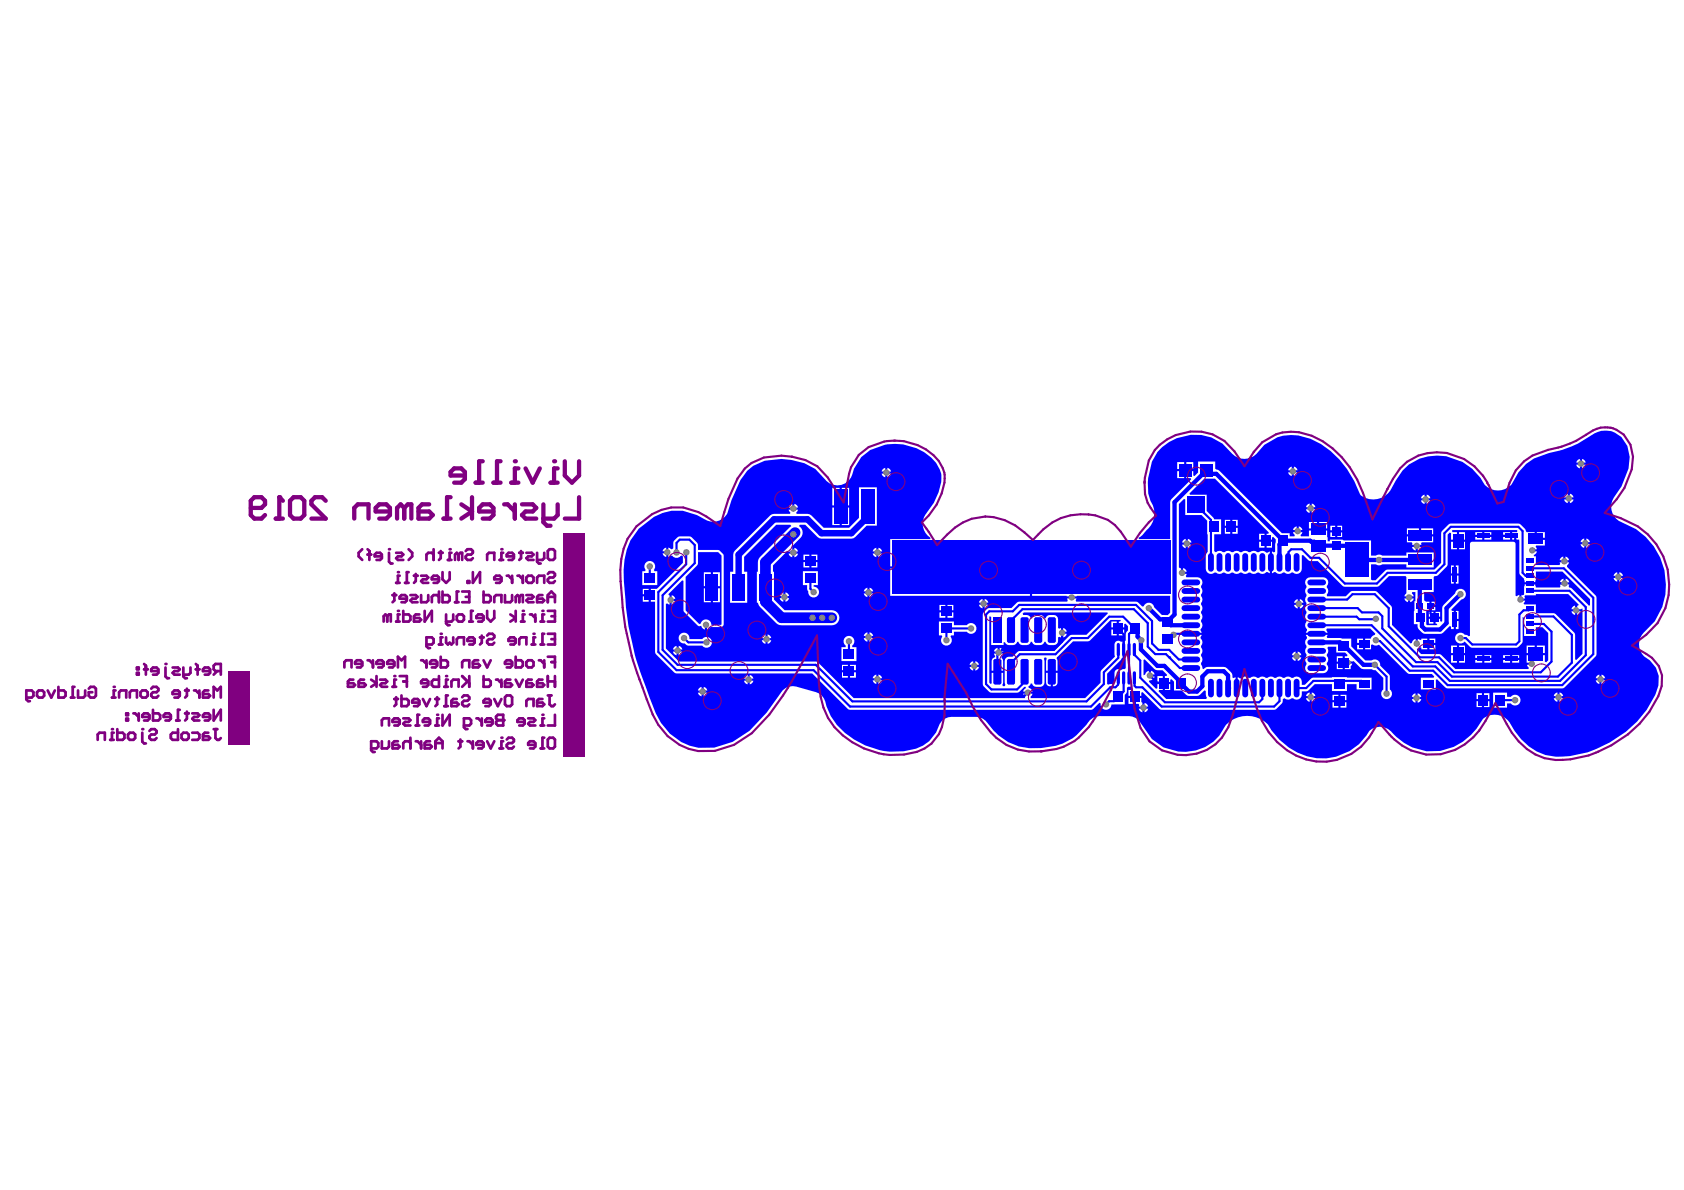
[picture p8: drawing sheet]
<svg xmlns="http://www.w3.org/2000/svg" width="297mm" height="210mm" viewBox="0 0 297 210" stroke-linecap="round" stroke-linejoin="round" font-family="sans-serif">
<g fill="#00f">
<path d="M174.5 108.8h.3v5h2.2v-.5h.3a.72 .72 0 0 0 .7 .5h.7a.71 .71 0 0 0 .7-.6h.2a.71 .71 0 0 0 .8 .6h.7a.71 .71 0 0 0 .7-.6h.2a.71 .71 0 0 0 .8 .6h.7a.71 .71 0 0 0 .7-.6h.2a.71 .71 0 0 0 .8 .6h.7a.75 .75 0 0 0 .7-.8v-.6l.3-.1 .2 .1v-1.6l-.2 .1-.3-.1v-1.6a.75 .75 0 0 0-.7-.7h-.7a.71 .71 0 0 0-.8 .6h-.2a.71 .71 0 0 0-.7-.6h-.7a.71 .71 0 0 0-.8 .6h-.2a.71 .71 0 0 0-.7-.6h-.6l-.1-.3 .2-.2h14.7l.1 .3-3.8 3.7h-2.8l-2.9 2.8h-6l-.4 .2-.9 .8h-.6a.75 .75 0 0 0-.8 .8v3.8l.1 .4-.1 .2h-.3l-.1-.2 .1-.4v-1.7h-2v1.8l-.2 .1-.2-.2zM187.5 110.8v.6h.7l-.4-.5zM187.5 111.8v.6l.3-.1 .4-.5zM176.3 114.3v.6h.7l-.4-.5zM175.4 114.6l-.1 .3h.7v-.6zM175.3 115.3l.2 .4v.3a.63 .63 0 0 0-.6 .6v1.7h2v-1.7l-.3-.6 .4-.7z"/>
<path d="M201.7 116.4l.2-.1 2 1.9h1.2l.8 .8-.1 .2h-.3v1.1h.9v-.4l.2-.1 .5 .4v1.6h1.3l.8 .7a2.43 2.43 0 0 0 3.2-.7l.3 .1v.6l.2 .6-.1 .2h-7.1l-1.3-1.4 .1-.2h.6v-1h-.9v.7l-.3 .1-1.2-1.3 .1-.2a.83 .83 0 0 0 .9-.7h-.9v-.1h-.2v-.9a.86 .86 0 0 0-.6 .7l-.3 .1zM203 118.3v.7h.7l-.4-.6zM204.2 119.2v1.1h.9v-1.1zM205.5 120.7v1h.9v-1z"/>
<path d="M112.7 93.2l2.6-2 1.6-.7a8.2 8.2 0 0 1 7.5 1.1 2.81 2.81 0 0 0 3.9-1.1l.7-2.3 1.6-3.5 1.2-1.7 1.1-.8a10.2 10.2 0 0 1 6.7-1.1 8.5 8.5 0 0 1 6.1 3.7 2.76 2.76 0 0 0 4.6-1.1l.3-1 1.3-2.1a8.3 8.3 0 0 1 5.9-2.3 9.3 9.3 0 0 1 7.3 3.3 4.8 4.8 0 0 1 .5 5.2l-.9 1.9-1.3 1.8a2.92 2.92 0 0 0 .7 4.4v.2h-7.1v4.8h24.9v.2h.1v5h6.1l.1 .1 18.2-.1v3l-.4 .4h-1.1l-1.3-1.4a.95 .95 0 0 0-.9-.8 .95 .95 0 0 0-.9 .6l-.3 .1-.7-.7-.4-.2h-10.6l-.1-.2 .2-.3h-1.7l.1 .3-.1 .2h-8.4l-.4 .2-1 1h-3.9a1.59 1.59 0 0 0-1.2 1.1v12.3l.2 .4 1 .9 .4 .2h4.5l.4-.2 .9-.8h.2l.1 .2-.4 .3-.1 .3h1.6l-.3-.5-.3-.2-.1-.2 .4-.5h.2l.5 .5a1.45 1.45 0 0 0 1.7-.4v-4.1l-.1-.4 .2-.2h.2l.1 .2-.1 .4v1.7h2l-.1-2.4 2.9-2.8h2.8l3.8-3.7h1.8l-.1 .2h-.2v1.1h.9v-.6l.2-.1 .5 .4v.8l-.4 .4v1.4l-.2 .1v3l.2 .1v1.7l-.9 .3-.2-.1a.67 .67 0 0 0-.9 .6v1.8l-.2 .2h-1.1v-1.9l2.7-2.8v-2.9l-.3 .1-.2-.1a.67 .67 0 0 0-.9 .6l.1 2.1-2.5 2.6-.1 2-2.7 2.7h-9.6v-.2l.3-.5h-1.6l.3 .5v.2h-30.2l-6.5-6.4h-24.3l-2.3-2.3v-7.9l.2-.1 .4 .3v-1.7l-.2-.2 2.4-2.4 .3 .1v5.3l2.5 2.5 .2 .2 .4-.1a.86 .86 0 0 0 .6 .7v-.9h.4v.9l.7-.5h1.8l.4-.3v-12.5l-.7-.7-.2-.1h-3.6v-1.1l-1.1-1.1-.4-.2h-1.7a1.66 1.66 0 0 0-1.1 2.1l-.3 .2-.6-.3v1.7l.6-.3a1.02 1.02 0 0 0 1.7 0l.3 .1v1.2l-4.5 4.4-.2 .2h-1v2.2h.7l.1 9.1 3.5 3.5 24.2 .1 6.2 6.2 .4 .2h42.5l.4-.2 1.1-1h.2a.98 .98 0 0 0 .8 1.2 .98 .98 0 0 0 1.1-.9h2.4v-1.7l.3-.4 .1-.9 .3-.2a.54 .54 0 0 1 .7 .4l-.1 .2h-.6v1h2.2v-.5l.2-.1 3 2.9 .4 .2h19.8l.5-.2 .9-.9 .2-.7 .2-.2 .7 .2 .3-.1a.54 .54 0 0 1 .9 0 1.03 1.03 0 0 0 1-.2 1.03 1.03 0 0 0 .2-1.2h1l1.3-1.2h3v1.2h2.7v-1.2h1.7v.9h2.6v-2.1l-4.3-.1-5.9 .1-.4 .2-1.1 1.1h-.6v-.6a.99 .99 0 0 0-.6-.8 .99 .99 0 0 0-1 .2l-.8-.3-.4 .1a.54 .54 0 0 1-.8 0h-.7a.54 .54 0 0 1-.8 0h-.7a.54 .54 0 0 1-.8 0h-.7a.54 .54 0 0 1-.8 0h-.7a.54 .54 0 0 1-.8 0 .88 .88 0 0 0-1.1 .3l-.6-.2v1.9h-.4v-1.9l-.3 .1-.2-.1v-.3a2.13 2.13 0 0 0-1.5-1.6h-2.9l-.3 .1-.4 .3-.2-.1-.2-1a1.05 1.05 0 0 0-.1-1.3l.3-.8-.1-.3a.54 .54 0 0 1 0-.8 .88 .88 0 0 0-.2-1.1l.2-.6h-1.9v-.4h1.9l-.2-.5v-.2a1.07 1.07 0 0 0 0-1.4l.3-.7-.1-.4a.54 .54 0 0 1 0-.8v-.7a.54 .54 0 0 1 0-.8v-.7a.54 .54 0 0 1 0-.8v-.7a.54 .54 0 0 1 0-.8 .91 .91 0 0 0-.8-1.3h-1.9l-.1-.2 .1-.4h-.8v-.2h-.2v-.8l-.4-.1v-11.2l.9-.9 .3 .1v2.7h2.8l1 1.1 .1 5.5-.2 .3-.1 .4 .1 2.6a1.03 1.03 0 0 0 1.6 .3l.7 .2h.4a.54 .54 0 0 1 .8 0h.7a.54 .54 0 0 1 .8 0h.7a.54 .54 0 0 1 .8 0h.7a.54 .54 0 0 1 .8 0h.7a.54 .54 0 0 1 .8 0 .88 .88 0 0 0 1.1-.3l.6 .2v-3.8l-.6 .2a1.03 1.03 0 0 0-1.5-.1l-.7-.2h-.4a.54 .54 0 0 1-.8 0h-.7a.54 .54 0 0 1-.8 0h-.7a.54 .54 0 0 1-.8 0h-.7a.54 .54 0 0 1-.8 0h-.4l-.7 .2-.2-.2v-3h1.2v-2.6h-1.2l-.2-.3-1.2-1.2v-2.8h-2.9l-.1-.3 2.6-2.6h1.9l9.5 9.5-.1 .2h-.3v1.1h1v-.4l.2-.1a1.05 1.05 0 0 1 .3 1.3v1.3l-.2 .1-.3-.1v3.8l.4-.2 .2 .1a.92 .92 0 0 0 1.3 0l.9 .2 .9-.2a.92 .92 0 0 0 1 .2 .92 .92 0 0 0 .5-.9v-2.3l.2-.1 1.1 1 1.5 .1 4.4 4.3 .4 .2h5.7l.4-.2 1.7-1.7h2.9l.2 .2v2.6l-.4 .8h1.7l-.4-.6 .1-.2h.6v1.6h-.2v1.7l-.1 .1v2.3h.6a1.67 1.67 0 0 0 1.4 1.7h2.9l1.4-1.4 .2 .1v.5h.5v-3.2h-.3l-.1-.3 1.8-1.7a.96 .96 0 0 0 .5-1.7 .96 .96 0 0 0-1.6 .6l-2.3 2.3v2.6l-.1 .1-.3-.1v-.4h-.8v.8h.2l.1 .3h-1.8l-.1-.1v-2.4l.1-.2h.4v-1.5h-.5l-.4-.2v-1.5h1.7v-2.6l.1-.2 .7-.2 1.6-1.7 .1-5.4 .3-.4 .2 .1v1.2h1.1v-1.3h-.8l-.1-.3 .1-.1h11.3l.2 .1-.1 .3h-.9v1.3h1.3v6a1.72 1.72 0 0 1 .8 1.2h.1v.3h1.9l.1-1.9h4.7l4.9 4.9v1.1h-.3l-2.9-3-.5-.2-.1-.2 .1-.3h-1.7l.2 .3-.1 .2h-4.3l-.1-.5h-1.9l-.1 1.8-.2 .1-.2-.1v.7h.6l-.1-.4 .1-.2h1.9v-.2h5.7l1.9 1.9-.2 .2-.1-.1v.7l.9-.1v7.9l-1 1.1-.3-.1v-4.3l-.1-.4-3.5-3.4h-3.3v-1.6h-2l-.2-.2 .3-.5h-.8v-.1h-.2v-.9l-.4 .3-.3-.1v-9.2l-.2-.3h-7.4l-.4 .2v16.3l-.2 .1-.3-.2h-.4a.96 .96 0 0 0-1.4-.2 .96 .96 0 0 0-.1 1.4 .96 .96 0 0 0 1.4 0l1 .9 .4 .2h7.7a1.6 1.6 0 0 0 1.2-1.2v-4.3l.2 .2v3.2h2.1v-1.6h1.2l1 1.1v4.8l-.4 .3-.2-.1v-1.1h-3.2v1.3h.9v.4h-.9l.4 .5-.1 .2h-12.9l-2.6-2.6h-3.4l-.8-.8 .1-.2 .5-.3 .2 .1v.3h1.1v-1.9h-1.1v.2l-.2 .1-.4-.2v.8h-.4v-.8a.83 .83 0 0 0-.7 .7l-.2 .1-3.3-3.3v-3.2l-2.6-2.6-.4-.2h-3.9l-.4 .2-.8 .8h-3.3l-.1-.3 .3-.7-.3-.8a.91 .91 0 0 0 .2-1 .91 .91 0 0 0-.8-.6l-2.6 .1a1.03 1.03 0 0 0-.3 1.6l-.3 .7 .1 .4a.54 .54 0 0 1 0 .8v.7a.54 .54 0 0 1 0 .8v.7a.54 .54 0 0 1 0 .8v.7a.54 .54 0 0 1 0 .8 .87 .87 0 0 0 .2 1.1l-.2 .6h3.9l-.2-.5 .1-.2h7.6l.9 .9-.1 .2-.6 .4-.1 .2h-1v1.9h1v-.7l.4-.1a.96 .96 0 0 0 1 0l5.2 5.1 4.2 .1 .4 .4-.1 .2h-2.3v2.1h2.7v-1.7l.2-.1 1.4 1.5 .4 .1h20.5l5.8-5.8v-10.2l-.2-.4-5-5v-.3l.4-.5h-1.7l.1 .2-.1 .3h-4.2v-1.6h-.3l-.1-.2 .5-.3 .1-.3h-.8v-.4h.8l-.2-.4 .1-.3h1.5v-1h-1.6v-.2h-.2v-1.1h-1.4l-.3-.6-.8-.8-.4-.2-12.1 .1-1.5 1.4v5.5l-1.2 1.2h-8.2l-.4 .1-1.8 1.7h-.6l-.2-.1v-2.7l.9 .1a.94 .94 0 0 0 1.1-.1h4.3v.6h4.8v-2.6h-4.8v.5h-4.3a.94 .94 0 0 0-1.1 0h-.9v-2.7h-4.8l-.2-.1h-2.2v.3h-.4l-.1-1.9h-3.2v1h-1.4l-.1-.2 .3-.5h-1.6l.3 .5-.1 .2h-.8v-.5h-1.4l-11-11.1-.7-.3v-1.3h-3.1v1.9l-.6 .7-.2-.1v-.8h-1.2v1.2h.7l.1 .3-3.6 3.7-.1 6.8h-5.5l-.1-.2 .7-.5 .8-1a3.7 3.7 0 0 0 .7-5 9 9 0 0 1-.5-3.2v-.8l.7-3a8.3 8.3 0 0 1 14.2-1.3 3 3 0 0 0 4.2 0 7.6 7.6 0 0 1 9.6-2.7 17.2 17.2 0 0 1 8.8 10 3.6 3.6 0 0 0 5.3-1.1l.9-1.5 1.2-1.8a8.1 8.1 0 0 1 7.7-2.5 9.6 9.6 0 0 1 6.8 5 3.2 3.2 0 0 0 4.8-.2 8.7 8.7 0 0 1 6.5-5.4l2.4-.6 1.5-.5 1.2-.6 1.8-1a4.9 4.9 0 0 1 3.8-1.2 4.5 4.5 0 0 1 3.6 4.6 11.8 11.8 0 0 1-2.8 7.1 2.97 2.97 0 0 0 .9 4.2 11.7 11.7 0 0 1 6.3 17.7l-1.9 1.9a2.93 2.93 0 0 0 .2 4.4 4.7 4.7 0 0 1 1.8 6.6 19.8 19.8 0 0 1-16.8 11 9.1 9.1 0 0 1-8-4.6l-.9-1.3a3.2 3.2 0 0 0-4.8-.7 10.5 10.5 0 0 1-9.9 5.6 10.1 10.1 0 0 1-6.2-3.5 2.6 2.6 0 0 0-4.4 .7 9.7 9.7 0 0 1-13.7 2.2 11.7 11.7 0 0 1-3.7-4.1 5.1 5.1 0 0 0-7.5 .3 8.1 8.1 0 0 1-12.9 2.3l-2.2-3.2a2.3 2.3 0 0 0-1.8-.9h-5.2a2.67 2.67 0 0 0-2.4 1.6 10.4 10.4 0 0 1-8.1 4.1 10.2 10.2 0 0 1-9.6-4.8 2.41 2.41 0 0 0-1.7-.8h-4a2.46 2.46 0 0 0-2.6 1.6 6 6 0 0 1-4 4.1 13.3 13.3 0 0 1-15.1-5.8l-.7-1.7-.2-.9a2.52 2.52 0 0 0-2.1-1.7l-3-.9a2.47 2.47 0 0 0-2.9 1.2l-2.4 3.4-3 3.2-3 2-3.2 1a9.6 9.6 0 0 1-10.3-6.1l-2.8-7.4-.9-2.7-.5-2.4a35.5 35.5 0 0 1-1.2-7.7l-.2-2a15.5 15.5 0 0 1 1.1-8.3zM279.1 80.9v.7h.6l-.4-.5zM278.1 81.3l-.1 .3h.7v-.7zM279.1 82v.6l.5-.3 .1-.3zM278 82l.1 .3 .6 .3v-.6zM209.3 81.5v1.2h1.2v-1.2zM207.6 81.5v1.2h1.3v-1.2zM228.2 82.3v.6h.7l-.4-.5zM227.6 82.4l-.4 .5h.7v-.6zM156.5 82.5v.7h.7l-.1-.3zM155.6 82.9l-.1 .3h.6v-.7zM228.2 83.3v.7l.6-.4 .1-.3zM227.2 83.3l.1 .3 .6 .4v-.7zM156.5 83.5v.7l.3-.1 .4-.6zM155.5 83.5l.4 .6 .2 .1v-.7zM207.6 83.1v1.2h1.3v-1.2zM276.9 87.1v.6h.7l-.2-.3zM276 87.4l-.1 .3h.6v-.6zM251.7 87.2v.7h.6l-.3-.5zM250.7 87.6l-.1 .3h.7v-.7zM276.9 88.1v.7l.3-.2 .4-.5zM275.9 88.1l.3 .5 .3 .2v-.7zM251.7 88.3v.6l.5-.3 .1-.3zM250.6 88.3l.1 .3 .6 .3v-.6zM148.5 86.1v3h1.3v-3zM146.8 86.1v3h1.3v-3zM231.4 88.8v.7h.6l-.3-.6zM230.5 89.2l-.2 .3h.7v-.7zM140.1 88.9v.6h.7l-.1-.3zM139.2 89.2l-.1 .3h.6v-.6zM231.4 89.8v.7l.3-.1 .3-.6zM230.3 89.8l.4 .6 .3 .1v-.7zM148.5 89.5v3.1h1.3v-3.1zM146.8 89.5v3.1h1.3v-3.1zM217.4 91.7v1h.9v-1zM216.1 91.7v1h.9v-1zM129.6 97.1l-.3 .7v3h-.5v5.5h3v-5.5h-.5v-2.6l5.6-5.6h2.5l.2 .2-5.7 5.7-.2 .7v1.6h-.2v5.5h.2l.4 .8 2.8 2.8 .6 .4h9.2a1.33 1.33 0 0 0 1.4-1.3 1.33 1.33 0 0 0-1.4-1.4h-8.3l-1.9-1.8v-5h-.2v-1.1l2.6-2.5 .8 .1v-.9l1.5-1.5a1.36 1.36 0 0 0-.3-2.1l.2-.2h.9l2.5 2.3h6l2.4-2.2h1.8v-6.7h-3.2v5.4l-1.7 1.7h-4.5l-2.5-2.4-2.3-.1-.1-.2 .4-.5h-1.7l.3 .5-.1 .2h-2.8l-.7 .3zM232.7 92.1v1.1h1.4v-1.1zM230.9 92.1v1.1h1.4v-1.1zM229.1 92.8v.7h.6l-.1-.3zM228.4 93l-.3 .5h.6v-.7zM235.9 92.7v.8h.8v-.8zM234.7 92.7v.8h.8v-.8zM217.4 93.1v1h.9v-1zM216.1 93.1v1h.9v-1zM250.7 93.2v1h2.1v-1zM248.2 93.2v1h2.1v-1zM261.8 93.9v.4h1.3v-.4zM260.2 93.9v.4h1.2v-.4zM265.1 93.9v.4h1.3v-.4zM235.9 93.9v.8h.8v-.8zM234.7 93.9v.8h.8v-.8zM271.1 93.9v1h1.4v-1zM261.8 94.7v.5h1.3v-.5zM260.2 94.7v.5h1.2v-.5zM265.1 94.7v.5h1.3v-.5zM257.4 93.9v1.3h1v-1.3zM222.1 94.1v1.1h.9v-1.1zM279.8 95v.6h.7l-.4-.5zM278.9 95.3l-.1 .3h.6v-.6zM209.5 95v.7h.7l-.4-.5zM208.6 95.4l-.1 .3h.6v-.7zM248.2 94.6v1.1h.8l.1 .2v.2h1.6v-.2l.1-.2h2v-1.1zM223.4 95.6v1h1v-1zM222.1 95.6v1h.9v-1zM279.8 96v.7l.5-.4 .2-.3zM278.8 96l.1 .3 .5 .4v-.7zM209.5 96.1v.6l.6-.3 .1-.3zM208.5 96.1l.1 .3 .5 .3v-.6zM257.4 95.6v1.3h1v-1.3zM255.9 95.6v1.3h1.1v-1.3zM250.1 96.5v.6l.5-.3 .1-.3zM249.1 96.5l.3 .5 .3 .1v-.6zM117 96.9l-.1 .3h.6v-.6zM155 96.6v.7h.6l-.1-.3zM154 97l-.1 .3h.7v-.7zM140.1 96.6v.7h.7l-.1-.3zM116.9 97.6l.1 .3 .5 .4v-.7zM155 97.6v.7l.2-.1 .4-.6zM153.9 97.6l.4 .6 .3 .1v-.7zM140.1 97.7v.6l.3-.1 .4-.5zM139.1 97.7l.4 .5 .2 .1v-.6zM143.1 97.8v1h1.1v-1zM141.7 97.8v1h1.1v-1zM276.1 98.2v.6h.7l-.1-.3zM275.2 98.5l-.1 .3h.6v-.6zM143.1 99.2v.9h1.1v-.9zM141.7 99.2v.9h1.1v-.9zM208.7 100.2v.6h.6l-.3-.5zM256.8 99.7v1.5h.5v-1.5zM255.9 99.7v1.5h.5v-1.5zM285.6 100.9v.7h.7l-.4-.6zM285 101l-.4 .6h.7v-.7zM285.6 102v.6l.6-.4 .1-.2zM284.6 102l.4 .5 .3 .1v-.6zM276.2 102.1v.6h.6l-.3-.5zM275.5 102.2l-.4 .5h.7v-.6zM256.8 101.5v1.4h.5v-1.4zM255.9 101.5v1.4h.5v-1.4zM113.8 99.4a.92 .92 0 0 0 .1 1.1l-.1 .3h-.5v2.4h2.6v-2.4h-.5l-.1-.3a.96 .96 0 0 0-.1-1.4 .96 .96 0 0 0-1.4 .3zM153.4 103.7v.6h.6l-.1-.3zM152.5 104l-.2 .3h.7v-.6zM113.4 103.9v.9h1v-.9zM157 100.3v4.8h24.7v-4.8zM138.5 104.5v.6h.7l-.4-.5zM137.6 104.8l-.1 .3h.7v-.6zM153.4 104.7v.6l.3-.1 .3-.5zM152.3 104.7l.2 .3 .5 .3v-.6zM141.6 100.8v2.4h.8v.7l.1 .4a.96 .96 0 0 0 .9 1.1 .96 .96 0 0 0 1-.9 .96 .96 0 0 0-.9-1v-.3h.8v-2.4zM118.5 105v.6h.6l-.1-.3zM113.4 105.2v.9h1v-.9zM138.5 105.5v.7l.3-.2 .4-.5zM137.5 105.5l.1 .3 .6 .4v-.7zM248.7 105.6v.6l.6-.3 .1-.3zM247.7 105.6l.4 .5 .3 .1v-.6zM173.7 105.6v.7h.6l-.3-.5zM172.8 106l-.1 .3h.6v-.7zM229.3 105.7v.6h.6l-.3-.5zM228.4 106l-.2 .3h.7v-.6zM118.5 106v.7l.5-.4 .1-.3zM252.5 106.1v.6h.7v-.6zM173.7 106.7v.6l.3-.1 .3-.5zM172.7 106.7l.3 .5 .3 .1v-.6zM229.3 106.7v.7l.5-.4 .1-.3zM228.2 106.7l.2 .3 .5 .4v-.7zM277.5 106.9l-.3 .6h.6v-.7zM252.5 107.1v.5h.7v-.5zM167.1 106.7v.9h1.1v-.9zM165.7 106.7v.9h1v-.9zM278.2 107.8v.7l.5-.4 .2-.3zM277.2 107.8l.3 .6 .3 .1v-.7zM253.2 107.9v.9h.8v-.9zM252 107.9v.9h.8v-.9zM167.1 108v1h1.1v-1zM165.7 108v1h1v-1zM256.8 107.8v1.4h.5v-1.4zM252 109.2v.8h.8v-.8zM196 109.6v1.1h1v-1.1zM256.8 109.5v1.5h.5v-1.5zM165.6 109.6v2.5h.5l.1 .2a.95 .95 0 0 0 .1 1.3 .95 .95 0 0 0 1.3 0 .95 .95 0 0 0 .1-1.3l.1-.2h.5v-.7h2.2a.96 .96 0 0 0 1.4 .2 .96 .96 0 0 0 0-1.5 .96 .96 0 0 0-1.4 .2h-2.2v-.7zM197.4 111v1.1h.9v-1.1zM196 111v1.1h1v-1.1zM153.4 111.5v.7h.6l-.3-.6zM152.5 111.9l-.2 .3h.7v-.7zM135.4 111.9v.7h.6l-.3-.6zM134.5 112.3l-.1 .3h.6v-.7zM153.4 112.6v.6l.5-.4 .1-.2zM152.3 112.6l.2 .2 .5 .4v-.6zM252.1 112.6v.8h1.1v-.8zM239.4 112.6v.8h1v-.8zM135.4 112.9v.7l.3-.1 .3-.6zM134.4 112.9l.3 .6 .3 .1v-.7zM119.9 112a.95 .95 0 0 0-.1 1.1 .95 .95 0 0 0 1 .4l.6 .4h2.5a.96 .96 0 0 0 1.4 .1 .96 .96 0 0 0 0-1.4 .96 .96 0 0 0-1.4 .1h-2.2a1 1 0 0 0-.7-1 1 1 0 0 0-1.1 .3zM252.1 113.8v.7h1.1v-.7zM239.4 113.8v.7h1v-.7zM119.7 113.9v.7h.7l-.4-.6zM118.8 114.3l-.1 .3h.6v-.7zM271.1 113.9v1.3h1.4v-1.3zM257.4 113.9v1.3h1v-1.3zM255.9 113.9v1.3h1.1v-1.3zM269.3 113.9v1.3h1.4v-1.3zM228.9 114.9v.7h.7l-.2-.3zM228 115.3l-.1 .3h.6v-.7zM119.7 114.9v.7l.3-.1 .4-.6zM118.7 114.9l.1 .3 .5 .4v-.7zM261.8 115.6v.4h1.3v-.4zM260.2 115.6v.4h1.2v-.4zM266.7 115.6v.4h1.3v-.4zM265.1 115.6v.4h1.3v-.4zM228.9 115.9v.7l.5-.4 .2-.3zM227.9 115.9l.1 .3 .5 .4v-.7zM148.9 112.6a.94 .94 0 0 0 .3 1.3v.3h-.8v2.4h2.7v-2.4h-.8v-.3a.96 .96 0 0 0 .1-1.5 .96 .96 0 0 0-1.5 .2zM235.8 115.8v.9h1v-.9zM257.4 115.6v1.3h1v-1.3zM255.9 115.6v1.3h1.1v-1.3zM266.7 116.4v.5h1.3v-.5zM265.1 116.4v.5h1.3v-.5zM261.8 116.4v.5h1.3v-.5zM260.2 116.4v.5h1.2v-.5zM172 116.6v.7h.7l-.4-.6zM171.1 117l-.1 .3h.7v-.7zM235.8 117.1v.9h1v-.9zM149.9 117.3v.9h1.1v-.9zM148.5 117.3v.9h1.1v-.9zM172 117.6v.7l.3-.1 .4-.6zM171 117.6l.1 .3 .6 .4v-.7zM149.9 118.6v.9h1.1v-.9zM148.5 118.6v.9h1.1v-.9zM282.5 119v.6h.6l-.1-.3zM281.6 119.3l-.1 .3h.6v-.6zM155 119v.6h.6l-.1-.3zM154 119.3l-.1 .3h.7v-.6zM132.2 119v.7h.7l-.4-.5zM131.3 119.4l-.1 .3h.7v-.7zM282.5 120v.7l.5-.4 .1-.3zM281.5 120l.3 .5 .3 .2v-.7zM155 120v.7l.2-.2 .4-.5zM153.9 120l.4 .5 .3 .2v-.7zM132.2 120.1v.6l.3-.1 .4-.5zM131.2 120.1l.1 .3 .6 .3v-.6zM185.7 118.7v2.4a.69 .69 0 0 0 .8-.7v-1.7zM184.5 118.7v1.7a.68 .68 0 0 0 .8 .7v-2.4zM124.1 121.1v.7h.7l-.4-.5zM123.5 121.3l-.4 .5h.6v-.7zM275.1 122.1v.7h.6l-.1-.3zM274.2 122.5l-.1 .3h.6v-.7zM231.4 122.1v.7h.6l-.3-.6zM230.5 122.5l-.2 .3h.7v-.7zM124.1 122.2v.6l.6-.3 .1-.3zM123.1 122.2l.4 .5 .2 .1v-.6zM250.1 122.3v.6h.6l-.1-.3zM249.1 122.6l-.1 .3h.7v-.6zM230.3 112l.2 .6a1.03 1.03 0 0 0 0 1.5l-.1 .1a1.05 1.05 0 0 0 .1 1.4l-.1 .1a1.05 1.05 0 0 0 .1 1.4l-.1 .1a.91 .91 0 0 0-.1 1 .91 .91 0 0 0 .8 .5h2.3a.91 .91 0 0 0 .8-.5 .91 .91 0 0 0-.2-1v-.2a.91 .91 0 0 0 0-1.3v-.2a.87 .87 0 0 0 .1-1.2l.2-.2h1.4v1h1.6l.4 .4-.1 .3h-.4v2.2h1v-.5l.3-.4h-.8v-.4l1.1-.1 1.4 1.4h1.7l.7 .2 1.4 1.4v2a.96 .96 0 0 0-.1 1.4 .96 .96 0 0 0 1.4 0 .96 .96 0 0 0-.1-1.4l-.1-2.5-1.7-1.7a.95 .95 0 0 0-.4-1 .95 .95 0 0 0-1.1 .1h-1.1l-2.5-2.5v-1.4l-4.2-.1-.1-.2 .2-.3zM261.8 122.3v1h.9v-1zM260.4 122.3v1h1v-1zM236.5 122.6v.9h1v-.9zM235 122.6v.9h1.1v-.9zM275.1 123.2v.6l.5-.4 .1-.2zM274.1 123.2l.3 .5 .3 .1v-.6zM231.4 123.2v.6l.3-.1 .3-.5zM230.3 123.2l.4 .5 .3 .1v-.6zM250.1 123.3v.7l.2-.2 .4-.5zM249 123.3l.4 .5 .3 .2v-.7zM199.1 123.1v1.1h.9v-1.1zM263.4 122.2v2.6h2.4v-.7h.7a.96 .96 0 0 0 1.4 .1 .96 .96 0 0 0 0-1.4 .96 .96 0 0 0-1.4 .1h-.7v-.7zM201.9 124v.6h.6l-.3-.5zM200.4 123.1v1.1h.4l.2 .2-.1 .2h.6v-.6l-.2-.2v-.7zM261.8 123.7v1h.9v-1zM260.4 123.7v1h1v-1zM236.5 123.9v.9h1v-.9zM235 123.9v.9h1.1v-.9zM201.9 125v.7l.5-.4 .1-.3zM200.9 125l.1 .3 .5 .4v-.7z"/>
<path d="M123.1 97.4h3.6l.6 .6v12.1l-.1 .1h-1.7a.96 .96 0 0 0-.8-.9 .96 .96 0 0 0-1.1 .7l-.3 .1-2.4-2.4v-5.9l2.2-2.2zM125.8 100.9v2.5h1.2v-2.5zM124.2 100.9v2.5h1.2v-2.5zM125.8 103.8v2.4h1.2v-2.4zM124.2 103.8v2.4h1.2v-2.4z"/>
</g>
<path d="M114.6 99.9v2.1M121.1 97.4l-.1 2.1-4.9 4.9v10.6l3.2 3.2h24.2l6.4 6.4M122.5 96.1v3.2l-5.6 5.7v9.6l2.6 2.7h24.4M261.6 94.5h5.5l.2 .2v.5l.3 .5M120.7 112.6l.7 .7h3.2M142.9 102v1.9l.6 .5M149.7 113.1v2.3M197.3 119.7l-.1 .1M252.3 106.9v1.3l.7 .8M269.9 100.2h5.9l5.2 5.2v10M269.9 102.9h6.1M231.7 120.1h8.4" fill="none" stroke="#00f" stroke-width=".38"/>
<circle cx="171.3" cy="110.9" r=".19" fill="#00f"/>
<g fill="none" stroke="#00f" stroke-width=".38">
<path d="M171.3 110.9h-4.4v2M174.5 107.8l-.6 .6v12.3l1 .9h4.5l.9-.9v-1.8l.4-.4M187.3 111.6v1.6l-1.4 1.4h-9.2l-.6 .5v.2l-.2 .2v3M189 112.6h2.9l3.8-3.8h2.4l2.1 2v.1l-1.1 .9v2.8M197.2 110.9l1 1v2.7M202.8 119.2l1.3 1.2 1.2 .1M210.1 111.8h-3.3l-.9 .9M232.3 110.3h9.6l7.3 7.3h4M242.5 117.3l2.1 2v3.1M242.7 112.9l.1 .2h.6l5.2 5.2h4.2M243.8 108.7v2.2l6 5.9h3.7M245 107.3v3.2l5.4 5.4h3.4"/>
<path d="M181.3 122.2l-.6 .5h-2.8M181.3 122.2h.1"/>
</g>
<path d="M202.6 107.3l2 1.9h.8l.5 .5" fill="none" stroke="#00f" stroke-width=".76"/>
<circle cx="267.2" cy="123.5" r=".19" fill="#00f"/>
<g fill="none" stroke="#00f" stroke-width=".38">
<path d="M122.5 96.1l-.9-.9h-1.7l-.6 .6v1.7M211 89.1l2.6 2.6v7.5M227.2 99.2l.1-1.8 .5-.5h1.9l1.5 1.5h1.5l4.5 4.5h5.7l1.9-1.9h8.5l1.5-1.5v-5.4l1.1-1.2h11.9l.8 .8v7.3l.5 .6h.8M143.9 117.3l6.4 6.4h41.4M174.5 107.8h4.1M178.9 108.9v.1M178.9 109l-.6 .5v1.6M179.8 106.7h20.6l2.8 2.8M180.3 107.5h19.7l2.5 2.4v4.2M189 112.6l-2.8 2.8h-6.3l-1.6 1.5v1.6M200.1 119.6v1.4l.3 .2M232.3 108.8h7l.4 .4h3"/>
<path d="M232.3 107.3h7.2l.7 .7h3l.6 .7M232.3 105.8h5.3l1-1h3.9l2.5 2.5M269.9 110.1h2.4l1.4 1.3v5.3l-1.9 1.9h-15.3l-2.7-2.7M269.9 108.7h4.1l3.3 3.3v4.9l-2.5 2.4h-18.7l-2.6-2.5M269.9 104.2h6.9l2.9 2.9v8.5l-4.5 4.5h-19.5l-2.5-2.5M281 115.4l-5.4 5.5h-20.3l-2.5-2.6M149.9 124.6h42.5M198.2 122l-.4 .2v.5M222.7 121.4v1.9l-.6 .6M225.7 121.4v2.3l-1 .9M231.7 120.1l-1.3 1.3h-1.7M240.1 120.1l.5 .5"/>
<path d="M264.6 123.5h2.6"/>
</g>
<path d="M225.7 96v3.2M226.3 95.3l-11.8-11.7h-1l-.7-.7-5.6 5.7v19.8l-1.3 1.3M226.3 95.4h4.8l.2 .2h.5l.7 .6 5.3 .1 1.6 1.6v.9M235.7 96.2v.1M232.3 113.3h4.1l.6 .6M237.1 113.9l3.4 3.4h2" fill="none" stroke="#00f" stroke-width=".76"/>
<path d="M153.1 89.3v1.8l-2.9 3h-5.3l-2.5-2.5h-5.9l-6.2 6.2v5.8" fill="none" stroke="#00f" stroke-width="1.1"/>
<path d="M140.2 93.9l-5.2 5.3v6.9l2.8 2.9h8.9" fill="none" stroke="#00f" stroke-width="1.9"/>
<circle cx="197.8" cy="122.2" r=".19" fill="#00f"/>
<path d="M179.8 106.7l-1.2 1.1M180.3 107.5l-1.4 1.4M197.3 114.6v1.4l-2.6 2.6v2.1l-3 3M198.2 119.6v2.4M200.1 119.6v.8M201.1 119.5l4.4 4.4h16.6M206.2 114.6l1.7 1.7h2.2M200.4 121.2h1.1l3.4 3.4h19.8" fill="none" stroke="#00f" stroke-width=".38"/>
<path d="M205.9 109.7l.6 .6h3.6M216.6 119.2l-.7-.8h-2.9l-.9 .9v1.7l-1 1h-1.4l-1.4-1.5" fill="none" stroke="#00f" stroke-width=".76"/>
<circle cx="216.6" cy="121.4" r=".38" fill="#00f"/>
<path d="M216.6 119.2v2.2" fill="none" stroke="#00f" stroke-width=".76"/>
<circle cx="206.2" cy="115.9" r=".19" fill="#00f"/>
<path d="M197.2 119.8v1l-.4 .4h-1l-3.4 3.4M199.1 114.6v5M200.1 114.6v.9l1 1v3M202.5 114.1l1.3 1.3h1.9l2.4 2.4h2M203.2 109.5v4l1.1 1.1h1.9M269.9 107.4l-.3 .3h-.9l-.7 .7v4.7l-.6 .6h-7.7l-1.1-1.1h-1M197.2 122.9l-.7 .8h-.8l-.6 .6" fill="none" stroke="#00f" stroke-width=".38"/>
<path d="M226.3 95.3v.1M226.3 95.4l-.6 .6M239.4 98.8h11.1M200.2 110.9l.5 .5v.9l.6 .6M201.2 113v1.6l3 2.9h1.2l2.9 3M237 113.9h.1M250.5 103.1v5.8l.3 .4v1.2l.6 .5h2.6l1.2-1.1v-2.6l2.4-2.5" fill="none" stroke="#00f" stroke-width=".76"/>
<circle cx="275.9" cy="99" r=".57" fill="#808080"/>
<circle cx="275.9" cy="99" r=".28" fill="#a6968d"/>
<circle cx="276" cy="102.9" r=".57" fill="#808080"/>
<circle cx="276" cy="102.9" r=".28" fill="#a6968d"/>
<circle cx="120.7" cy="112.6" r=".57" fill="#808080"/>
<circle cx="120.7" cy="112.6" r=".28" fill="#a6968d"/>
<circle cx="124.6" cy="113.3" r=".57" fill="#808080"/>
<circle cx="124.6" cy="113.3" r=".28" fill="#a6968d"/>
<circle cx="132.1" cy="119.9" r=".57" fill="#808080"/>
<circle cx="132.1" cy="119.9" r=".28" fill="#a6968d"/>
<circle cx="118.3" cy="105.8" r=".57" fill="#808080"/>
<circle cx="118.3" cy="105.8" r=".28" fill="#a6968d"/>
<circle cx="119.5" cy="114.8" r=".57" fill="#808080"/>
<circle cx="119.5" cy="114.8" r=".28" fill="#a6968d"/>
<circle cx="124.5" cy="110.2" r=".57" fill="#808080"/>
<circle cx="124.5" cy="110.2" r=".28" fill="#a6968d"/>
<circle cx="114.6" cy="99.9" r=".57" fill="#808080"/>
<circle cx="114.6" cy="99.9" r=".28" fill="#a6968d"/>
<circle cx="143.5" cy="104.4" r=".57" fill="#808080"/>
<circle cx="143.5" cy="104.4" r=".28" fill="#a6968d"/>
<circle cx="149.7" cy="113.1" r=".57" fill="#808080"/>
<circle cx="149.7" cy="113.1" r=".28" fill="#a6968d"/>
<circle cx="171.3" cy="110.9" r=".57" fill="#808080"/>
<circle cx="171.3" cy="110.9" r=".28" fill="#a6968d"/>
<circle cx="166.9" cy="112.9" r=".57" fill="#808080"/>
<circle cx="166.9" cy="112.9" r=".28" fill="#a6968d"/>
<circle cx="171.8" cy="117.5" r=".57" fill="#808080"/>
<circle cx="171.8" cy="117.5" r=".28" fill="#a6968d"/>
<circle cx="202.6" cy="107.3" r=".57" fill="#808080"/>
<circle cx="202.6" cy="107.3" r=".28" fill="#a6968d"/>
<circle cx="249.9" cy="113.5" r=".57" fill="#808080"/>
<circle cx="249.9" cy="113.5" r=".28" fill="#a6968d"/>
<circle cx="244.6" cy="122.4" r=".57" fill="#808080"/>
<circle cx="244.6" cy="122.4" r=".28" fill="#a6968d"/>
<circle cx="267.2" cy="123.5" r=".57" fill="#808080"/>
<circle cx="267.2" cy="123.5" r=".28" fill="#a6968d"/>
<circle cx="270.2" cy="117.1" r=".57" fill="#808080"/>
<circle cx="270.2" cy="117.1" r=".28" fill="#a6968d"/>
<circle cx="278" cy="107.6" r=".57" fill="#808080"/>
<circle cx="278" cy="107.6" r=".28" fill="#a6968d"/>
<circle cx="242.5" cy="117.3" r=".57" fill="#808080"/>
<circle cx="242.5" cy="117.3" r=".28" fill="#a6968d"/>
<circle cx="201.7" cy="124.8" r=".57" fill="#808080"/>
<circle cx="201.7" cy="124.8" r=".28" fill="#a6968d"/>
<circle cx="117.7" cy="97.4" r=".57" fill="#808080"/>
<circle cx="117.7" cy="97.4" r=".28" fill="#a6968d"/>
<circle cx="123.9" cy="122" r=".57" fill="#808080"/>
<circle cx="123.9" cy="122" r=".28" fill="#a6968d"/>
<circle cx="135.2" cy="112.7" r=".57" fill="#808080"/>
<circle cx="135.2" cy="112.7" r=".28" fill="#a6968d"/>
<circle cx="138.4" cy="105.3" r=".57" fill="#808080"/>
<circle cx="138.4" cy="105.3" r=".28" fill="#a6968d"/>
<circle cx="139.9" cy="97.5" r=".57" fill="#808080"/>
<circle cx="139.9" cy="97.5" r=".28" fill="#a6968d"/>
<circle cx="139.9" cy="89.7" r=".57" fill="#808080"/>
<circle cx="139.9" cy="89.7" r=".28" fill="#a6968d"/>
<circle cx="156.3" cy="83.4" r=".57" fill="#808080"/>
<circle cx="156.3" cy="83.4" r=".28" fill="#a6968d"/>
<circle cx="154.8" cy="97.5" r=".57" fill="#808080"/>
<circle cx="154.8" cy="97.5" r=".28" fill="#a6968d"/>
<circle cx="153.2" cy="104.5" r=".57" fill="#808080"/>
<circle cx="153.2" cy="104.5" r=".28" fill="#a6968d"/>
<circle cx="153.2" cy="112.4" r=".57" fill="#808080"/>
<circle cx="153.2" cy="112.4" r=".28" fill="#a6968d"/>
<circle cx="154.8" cy="119.8" r=".57" fill="#808080"/>
<circle cx="154.8" cy="119.8" r=".28" fill="#a6968d"/>
<circle cx="172.7" cy="99" r=".57" fill="#808080"/>
<circle cx="172.7" cy="99" r=".28" fill="#a6968d"/>
<circle cx="173.5" cy="106.5" r=".57" fill="#808080"/>
<circle cx="173.5" cy="106.5" r=".28" fill="#a6968d"/>
<circle cx="176.1" cy="115.1" r=".57" fill="#808080"/>
<circle cx="176.1" cy="115.1" r=".28" fill="#a6968d"/>
<circle cx="181.3" cy="122.2" r=".57" fill="#808080"/>
<circle cx="181.3" cy="122.2" r=".28" fill="#a6968d"/>
<circle cx="189.1" cy="99" r=".57" fill="#808080"/>
<circle cx="189.1" cy="99" r=".28" fill="#a6968d"/>
<circle cx="189" cy="105.4" r=".57" fill="#808080"/>
<circle cx="189" cy="105.4" r=".28" fill="#a6968d"/>
<circle cx="187.3" cy="111.6" r=".57" fill="#808080"/>
<circle cx="187.3" cy="111.6" r=".28" fill="#a6968d"/>
<circle cx="209.3" cy="82.4" r=".57" fill="#808080"/>
<circle cx="209.3" cy="82.4" r=".28" fill="#a6968d"/>
<circle cx="209.3" cy="95.9" r=".57" fill="#808080"/>
<circle cx="209.3" cy="95.9" r=".28" fill="#a6968d"/>
<circle cx="208.5" cy="101" r=".57" fill="#808080"/>
<circle cx="208.5" cy="101" r=".28" fill="#a6968d"/>
<circle cx="207" cy="112" r=".57" fill="#808080"/>
<circle cx="207" cy="112" r=".28" fill="#a6968d"/>
<circle cx="202.8" cy="119.2" r=".57" fill="#808080"/>
<circle cx="202.8" cy="119.2" r=".28" fill="#a6968d"/>
<circle cx="228" cy="83.1" r=".57" fill="#808080"/>
<circle cx="228" cy="83.1" r=".28" fill="#a6968d"/>
<circle cx="228.9" cy="93.7" r=".57" fill="#808080"/>
<circle cx="228.9" cy="93.7" r=".28" fill="#a6968d"/>
<circle cx="231.2" cy="89.6" r=".57" fill="#808080"/>
<circle cx="231.2" cy="89.6" r=".28" fill="#a6968d"/>
<circle cx="229.1" cy="106.5" r=".57" fill="#808080"/>
<circle cx="229.1" cy="106.5" r=".28" fill="#a6968d"/>
<circle cx="228.7" cy="115.8" r=".57" fill="#808080"/>
<circle cx="228.7" cy="115.8" r=".28" fill="#a6968d"/>
<circle cx="231.2" cy="123" r=".57" fill="#808080"/>
<circle cx="231.2" cy="123" r=".28" fill="#a6968d"/>
<circle cx="249.9" cy="123.1" r=".57" fill="#808080"/>
<circle cx="249.9" cy="123.1" r=".28" fill="#a6968d"/>
<circle cx="248.5" cy="105.4" r=".57" fill="#808080"/>
<circle cx="248.5" cy="105.4" r=".28" fill="#a6968d"/>
<circle cx="249.9" cy="96.3" r=".57" fill="#808080"/>
<circle cx="249.9" cy="96.3" r=".28" fill="#a6968d"/>
<circle cx="251.5" cy="88.1" r=".57" fill="#808080"/>
<circle cx="251.5" cy="88.1" r=".28" fill="#a6968d"/>
<circle cx="278.9" cy="81.8" r=".57" fill="#808080"/>
<circle cx="278.9" cy="81.8" r=".28" fill="#a6968d"/>
<circle cx="276.7" cy="87.9" r=".57" fill="#808080"/>
<circle cx="276.7" cy="87.9" r=".28" fill="#a6968d"/>
<circle cx="270.3" cy="97.1" r=".57" fill="#808080"/>
<circle cx="270.3" cy="97.1" r=".28" fill="#a6968d"/>
<circle cx="279.6" cy="95.8" r=".57" fill="#808080"/>
<circle cx="279.6" cy="95.8" r=".28" fill="#a6968d"/>
<circle cx="285.4" cy="101.8" r=".57" fill="#808080"/>
<circle cx="285.4" cy="101.8" r=".28" fill="#a6968d"/>
<circle cx="268.2" cy="105.8" r=".57" fill="#808080"/>
<circle cx="268.2" cy="105.8" r=".28" fill="#a6968d"/>
<circle cx="282.3" cy="119.8" r=".57" fill="#808080"/>
<circle cx="282.3" cy="119.8" r=".28" fill="#a6968d"/>
<circle cx="274.9" cy="123" r=".57" fill="#808080"/>
<circle cx="274.9" cy="123" r=".28" fill="#a6968d"/>
<circle cx="139.9" cy="94.3" r=".57" fill="#808080"/>
<circle cx="139.9" cy="94.3" r=".28" fill="#a6968d"/>
<circle cx="119.3" cy="97.5" r=".57" fill="#808080"/>
<circle cx="119.3" cy="97.5" r=".28" fill="#a6968d"/>
<circle cx="121.1" cy="97.4" r=".57" fill="#808080"/>
<circle cx="121.1" cy="97.4" r=".28" fill="#a6968d"/>
<circle cx="145" cy="109" r=".57" fill="#808080"/>
<circle cx="145" cy="109" r=".28" fill="#a6968d"/>
<circle cx="143.3" cy="109" r=".57" fill="#808080"/>
<circle cx="143.3" cy="109" r=".28" fill="#a6968d"/>
<circle cx="146.7" cy="109" r=".57" fill="#808080"/>
<circle cx="146.7" cy="109" r=".28" fill="#a6968d"/>
<circle cx="242.7" cy="109.2" r=".57" fill="#808080"/>
<circle cx="242.7" cy="109.2" r=".28" fill="#a6968d"/>
<circle cx="237.7" cy="116.9" r=".57" fill="#808080"/>
<circle cx="237.7" cy="116.9" r=".28" fill="#a6968d"/>
<circle cx="242.7" cy="112.9" r=".57" fill="#808080"/>
<circle cx="242.7" cy="112.9" r=".28" fill="#a6968d"/>
<circle cx="243.3" cy="98.8" r=".57" fill="#808080"/>
<circle cx="243.3" cy="98.8" r=".28" fill="#a6968d"/>
<circle cx="257.6" cy="112.6" r=".57" fill="#808080"/>
<circle cx="257.6" cy="112.6" r=".28" fill="#a6968d"/>
<circle cx="201.3" cy="112.9" r=".57" fill="#808080"/>
<circle cx="201.3" cy="112.9" r=".28" fill="#a6968d"/>
<circle cx="195.1" cy="124.3" r=".57" fill="#808080"/>
<circle cx="195.1" cy="124.3" r=".28" fill="#a6968d"/>
<circle cx="257.6" cy="104.8" r=".57" fill="#808080"/>
<circle cx="257.6" cy="104.8" r=".28" fill="#a6968d"/>
<g fill="#00f">
<path d="M116.4 91.4l1-.9h3.8l.9 .9v1.9l-.9 .9h-3.8l-1-.9z" fill-rule="evenodd"/>
<path d="M121.8 127.8l.9-.9h3.8l.9 .9v1.9l-.9 .9h-3.8l-.9-.9z" fill-rule="evenodd"/>
<path d="M177.6 116.6l.4-.4h.7l.3 .4v3.8l-.3 .4h-.7l-.4-.4z" fill-rule="evenodd"/>
<path d="M180 116.6l.4-.4h.7l.3 .4v3.8l-.3 .4h-.7l-.4-.4z" fill-rule="evenodd"/>
<path d="M182.4 116.6l.4-.4h.7l.3 .4v3.8l-.3 .4h-.7l-.4-.4z" fill-rule="evenodd"/>
<path d="M184.8 116.6l.4-.4h.7l.3 .4v3.8l-.3 .4h-.7l-.4-.4z" fill-rule="evenodd"/>
<path d="M239.7 119.9h1.9v1.3h-1.9z" fill-rule="evenodd"/>
<path d="M251 119.9h1.9v1.3h-1.9z" fill-rule="evenodd"/>
<path d="M239.7 112.9h1.9v1.3h-1.9z" fill-rule="evenodd"/>
<path d="M251 112.9h1.9v1.3h-1.9z" fill-rule="evenodd"/>
<path d="M269.2 99.8h1.3v.9h-1.3z" fill-rule="evenodd"/>
<path d="M269.2 101.1h1.3v.9h-1.3z" fill-rule="evenodd"/>
<path d="M231.2 95.2h2.6v2.1h-2.6z" fill-rule="evenodd"/>
</g>
<g fill="#00f">
<path d="M121.2 90.5a.94 .94 0 0 1 .9 .9h-.9z"/>
<path d="M116.7 90.7l.7-.2v.9h-1z"/>
<path d="M116.4 93.3h1v.9a.94 .94 0 0 1-1-.9z"/>
<path d="M121.2 93.3h.9a.94 .94 0 0 1-.9 .9z"/>
<path d="M126.5 126.9a.94 .94 0 0 1 .9 .9h-.9z"/>
<path d="M122 127.2l.7-.3v.9h-.9z"/>
<path d="M121.8 129.7h.9v.9a.94 .94 0 0 1-.9-.9z"/>
<path d="M126.5 129.7h.9a.94 .94 0 0 1-.9 .9z"/>
<path d="M178.7 120.4h.3v.2l-.3 .2z"/>
<path d="M178.7 116.2l.3 .2v.2h-.3z"/>
<path d="M177.7 116.4l.3-.2v.4h-.4z"/>
<path d="M177.6 120.4h.4v.4l-.3-.2z"/>
<path d="M181.1 120.4h.3v.2l-.3 .2z"/>
<path d="M181.1 116.2l.3 .2v.2h-.3z"/>
<path d="M180.1 116.4l.3-.2v.4h-.4z"/>
<path d="M180 120.4h.4v.4l-.2-.1z"/>
<path d="M183.5 120.4h.3v.2l-.3 .2z"/>
<path d="M183.5 116.2l.3 .2v.2h-.3z"/>
<path d="M182.5 116.4l.3-.2v.4h-.4z"/>
<path d="M182.4 120.4h.4v.4l-.3-.2z"/>
<path d="M185.9 120.4h.3v.2l-.3 .2z"/>
<path d="M185.9 116.2l.3 .2v.2h-.3z"/>
<path d="M184.9 116.4l.3-.2v.4h-.4z"/>
<path d="M184.8 120.4h.4v.4l-.3-.2z"/>
</g>
<g fill="none" stroke="#00f" stroke-width="1">
<path d="M213.6 98.1v2.2M215.1 98.1v2.2M216.6 98.1v2.2M218.1 98.1v2.2M219.6 98.1v2.2M221.2 98.1v2.2M222.7 98.1v2.2M224.2 98.1v2.2M225.7 98.1v2.2M227.2 98.1v2.2M228.7 98.1v2.2M208.9 105.8h2.3"/>
<path d="M208.9 107.3h2.3M208.9 108.8h2.3M208.9 110.3h2.3M208.9 111.8h2.3M208.9 113.3h2.3M208.9 114.8h2.3M208.9 116.3h2.3M208.9 117.8h2.3M231.1 105.8h2.3M231.1 107.3h2.3M231.1 108.8h2.3M231.1 110.3h2.3"/>
<path d="M231.1 111.8h2.3M231.1 113.3h2.3M231.1 114.8h2.3M231.1 116.3h2.3M231.1 117.8h2.3M231.1 104.2h2.3M231.1 102.7h2.3M213.6 120.2v2.3M215.1 120.2v2.3M216.6 120.2v2.3M218.1 120.2v2.3M219.6 120.2v2.3"/>
<path d="M221.2 120.2v2.3M222.7 120.2v2.3M224.2 120.2v2.3M225.7 120.2v2.3M227.2 120.2v2.3M228.7 120.2v2.3"/>
</g>
<g fill="#00f">
<path d="M248.4 93.5h4.1v1.9h-4.1z" fill-rule="evenodd"/>
<path d="M248.4 97.8h4.1v1.9h-4.1z" fill-rule="evenodd"/>
<path d="M151.9 86.3h2.4v6h-2.4z" fill-rule="evenodd"/>
<path d="M147.1 86.3h2.4v6h-2.4z" fill-rule="evenodd"/>
<path d="M124.4 101.2h2.3v4.7h-2.3z" fill-rule="evenodd"/>
<path d="M133.9 101.2h2.2v4.7h-2.2z" fill-rule="evenodd"/>
</g>
<path d="M197.3 113.7v1.8M197.3 118.7v1.8M198.2 113.7v1.8M199.1 113.7v1.8M200.1 113.7v1.8" fill="none" stroke="#00f" stroke-width=".57"/>
<g fill="#00f">
<path d="M207.9 81.8h2.3v2.3h-2.3z" fill-rule="evenodd"/>
<path d="M211.7 81.8h2.3v2.3h-2.3z" fill-rule="evenodd"/>
<path d="M209.4 87.6h3.1v2.9h-3.1z" fill-rule="evenodd"/>
</g>
<path d="M208.9 102.7h2.3M208.9 104.2h2.3" fill="none" stroke="#00f" stroke-width="1"/>
<g fill="#00f">
<path d="M231.2 92.4h2.6v2h-2.6z" fill-rule="evenodd"/>
<path d="M252.3 108.2h1.4v1.5h-1.4z" fill-rule="evenodd"/>
<path d="M249.8 108.2h1.4v1.5h-1.4z" fill-rule="evenodd"/>
<path d="M249.9 106.4h1.1v1h-1.1z" fill-rule="evenodd"/>
<path d="M184.8 109.2l.4-.3h.7l.3 .3v3.8l-.3 .4h-.7l-.4-.4z" fill-rule="evenodd"/>
<path d="M175.2 116.6l.4-.4h.7l.3 .4v3.8l-.3 .4h-.7l-.4-.4z" fill-rule="evenodd"/>
<path d="M251.8 106.4h1.1v1h-1.1z" fill-rule="evenodd"/>
<path d="M213.3 92h1.7v1.9h-1.7z" fill-rule="evenodd"/>
<path d="M216.3 92h1.7v1.9h-1.7z" fill-rule="evenodd"/>
</g>
<g fill="#00f">
<path d="M185.9 113h.3v.2l-.3 .2z"/>
<path d="M185.9 108.9h.2l.1 .3h-.3z"/>
<path d="M184.9 109l.3-.1v.3h-.4z"/>
<path d="M184.8 113h.4v.4l-.3-.2z"/>
<path d="M176.3 120.4h.3v.2l-.3 .2z"/>
<path d="M176.3 116.2l.3 .2v.2h-.3z"/>
<path d="M175.3 116.4l.3-.2v.4h-.4z"/>
<path d="M175.2 120.4h.4v.4l-.3-.2z"/>
</g>
<path d="M200.1 118.7v1.8" fill="none" stroke="#00f" stroke-width=".57"/>
<g fill="#00f">
<path d="M129.2 101.2h2.2v4.7h-2.2z" fill-rule="evenodd"/>
<path d="M157.3 95.4h49.1v9.4h-49.1z" fill-rule="evenodd"/>
<path d="M269.6 114.2h2.6v2.4h-2.6z" fill-rule="evenodd"/>
<path d="M265.4 115.9h2.3v.7h-2.3z" fill-rule="evenodd"/>
<path d="M269.6 94.1h2.6v1.8h-2.6z" fill-rule="evenodd"/>
<path d="M269.2 111h1.3v.8h-1.3z" fill-rule="evenodd"/>
<path d="M260.5 115.9h2.3v.7h-2.3z" fill-rule="evenodd"/>
<path d="M256.2 114.2h1.9v2.4h-1.9z" fill-rule="evenodd"/>
<path d="M256.2 108h.8v2.7h-.8z" fill-rule="evenodd"/>
<path d="M256.2 100h.8v2.7h-.8z" fill-rule="evenodd"/>
<path d="M256.2 94.1h1.9v2.5h-1.9z" fill-rule="evenodd"/>
<path d="M260.5 94.1h2.3v.8h-2.3z" fill-rule="evenodd"/>
<path d="M265.4 94.1h2.3v.8h-2.3z" fill-rule="evenodd"/>
<path d="M269.2 109.6h1.3v.9h-1.3z" fill-rule="evenodd"/>
<path d="M269.2 108.3h1.3v.9h-1.3z" fill-rule="evenodd"/>
<path d="M269.2 107h1.3v.8h-1.3z" fill-rule="evenodd"/>
<path d="M269.2 98.5h1.3v.8h-1.3z" fill-rule="evenodd"/>
<path d="M269.2 103.8h1.3v.8h-1.3z" fill-rule="evenodd"/>
<path d="M180 109.2l.4-.3h.7l.3 .3v3.8l-.3 .4h-.7l-.4-.4z" fill-rule="evenodd"/>
<path d="M182.4 109.2l.4-.3h.7l.3 .3v3.8l-.3 .4h-.7l-.4-.4z" fill-rule="evenodd"/>
<path d="M175.2 108.9h1.4v4.5h-1.4z" fill-rule="evenodd"/>
<path d="M177.6 109.2l.4-.3h.7l.3 .3v3.8l-.3 .4h-.7l-.4-.4z" fill-rule="evenodd"/>
<path d="M248.4 102.2h4.1v1.9h-4.1z" fill-rule="evenodd"/>
<path d="M237.4 95.7h4.1v6.1h-4.1z" fill-rule="evenodd"/>
</g>
<g fill="#00f">
<path d="M181.1 113h.3v.2l-.3 .2z"/>
<path d="M181.1 108.9h.2l.1 .3h-.3z"/>
<path d="M180.1 109l.3-.1v.3h-.4z"/>
<path d="M180 113h.4v.4h-.2z"/>
<path d="M183.5 113h.3v.2l-.3 .2z"/>
<path d="M183.5 108.9h.2l.1 .3h-.3z"/>
<path d="M182.5 109l.3-.1v.3h-.4z"/>
<path d="M182.4 113h.4v.4l-.3-.2z"/>
<path d="M178.7 113h.3v.2l-.3 .2z"/>
<path d="M178.7 108.9h.2l.1 .3h-.3z"/>
<path d="M177.7 109l.3-.1v.3h-.4z"/>
<path d="M177.6 113h.4v.4l-.3-.2z"/>
</g>
<path d="M198.2 118.7v1.8M199.1 118.7v1.8" fill="none" stroke="#00f" stroke-width=".57"/>
<g fill="#00f">
<path d="M260.7 122.6h1.7v1.8h-1.7z" fill-rule="evenodd"/>
<path d="M263.8 122.6h1.7v1.8h-1.7z" fill-rule="evenodd"/>
<path d="M196.3 109.9h1.7v1.9h-1.7z" fill-rule="evenodd"/>
<path d="M199.3 109.9h1.7v1.9h-1.7z" fill-rule="evenodd"/>
<path d="M204.9 111.9h1.9v1.7h-1.9z" fill-rule="evenodd"/>
<path d="M204.9 108.9h1.9v1.7h-1.9z" fill-rule="evenodd"/>
<path d="M166 107h1.9v1.7h-1.9z" fill-rule="evenodd"/>
<path d="M166 110h1.9v1.7h-1.9z" fill-rule="evenodd"/>
<path d="M148.8 117.6h1.9v1.6h-1.9z" fill-rule="evenodd"/>
<path d="M148.8 114.5h1.9v1.7h-1.9z" fill-rule="evenodd"/>
<path d="M142 98.1h1.9v1.7h-1.9z" fill-rule="evenodd"/>
<path d="M142 101.1h1.9v1.7h-1.9z" fill-rule="evenodd"/>
<path d="M113.7 101.1h1.9v1.7h-1.9z" fill-rule="evenodd"/>
<path d="M113.7 104.2h1.9v1.7h-1.9z" fill-rule="evenodd"/>
<path d="M234.9 95.6h1.6v1.4h-1.6z" fill-rule="evenodd"/>
<path d="M234.9 93h1.6v1.4h-1.6z" fill-rule="evenodd"/>
<path d="M222.4 94.4h1.7v1.9h-1.7z" fill-rule="evenodd"/>
<path d="M225.4 94.4h1.7v1.9h-1.7z" fill-rule="evenodd"/>
<path d="M236.1 116h1.9v1.7h-1.9z" fill-rule="evenodd"/>
<path d="M236.1 113h1.9v1.7h-1.9z" fill-rule="evenodd"/>
<path d="M204.4 119.5h1.7v1.9h-1.7z" fill-rule="evenodd"/>
<path d="M207.5 119.5h1.7v1.9h-1.7z" fill-rule="evenodd"/>
<path d="M196.3 122h1.7v1.9h-1.7z" fill-rule="evenodd"/>
<path d="M199.3 122h1.7v1.9h-1.7z" fill-rule="evenodd"/>
<path d="M235.3 119.8h1.9v1.7h-1.9z" fill-rule="evenodd"/>
<path d="M235.3 122.8h1.9v1.7h-1.9z" fill-rule="evenodd"/>
<path d="M281.2 126l1-.9h3.8l.9 .9v1.9l-.9 .9h-3.8l-1-.9z" fill-rule="evenodd"/>
<path d="M280.3 78l.9-1h3.8l1 1v1.8l-1 1h-3.8l-.9-1z" fill-rule="evenodd"/>
<path d="M269.2 102.5h1.3v.8h-1.3z" fill-rule="evenodd"/>
</g>
<g fill="#00f">
<path d="M286 125.1a.94 .94 0 0 1 .9 .9h-.9z"/>
<path d="M281.5 125.3l.7-.2v.9h-1z"/>
<path d="M281.2 127.9h1v.9a.94 .94 0 0 1-1-.9z"/>
<path d="M286 127.9h.9a.94 .94 0 0 1-.9 .9z"/>
<path d="M285 77a.94 .94 0 0 1 1 1h-1z"/>
<path d="M280.6 77.3l.6-.3v1h-.9z"/>
<path d="M280.3 79.8h.9v1a.94 .94 0 0 1-.9-1z"/>
<path d="M285 79.8h1a.94 .94 0 0 1-1 1z"/>
</g>
<path d="M112.3 92.8l2.7-2.1a8.7 8.7 0 0 1 9.6 .4l2.4 1.7 1.5-4.8 1.6-3.6 1.3-1.8 1.2-.9a10.8 10.8 0 0 1 7.1-1.1l2.4 .6 2.1 1.1 1.8 1.9 2.8 4.4 1-5 .3-1.2 1.4-2.2a9.3 9.3 0 0 1 7.9-2.4 9 9 0 0 1 6.9 4.8 5.3 5.3 0 0 1-.2 4.4l-.9 2-1.3 1.9-1.3 1.3 2.7 4 1.8-1.9a9.3 9.3 0 0 1 13.6-.4l1.5 1.3a12.5 12.5 0 0 1 6.6-4.3 10.6 10.6 0 0 1 6.6 .8l1.3 .9 1 1.2 1.8 2.6 1.6-2.4 1.5-1.9 1.3-1.2a7.4 7.4 0 0 1-2-6l.7-3.7a8.9 8.9 0 0 1 15.1-1.6l1.8 2.6 1.7-2.5a8.2 8.2 0 0 1 10.2-2.8 16.9 16.9 0 0 1 9 10l1.7 4.7 2.6-5.3a15.7 15.7 0 0 1 3.5-4.8 9.5 9.5 0 0 1 7-1.6 10.2 10.2 0 0 1 7.1 5.2l1.8 3.7 1.1-.3 1.1-3.3a8.8 8.8 0 0 1 6.7-5.8 18.4 18.4 0 0 0 8-3.5 4.7 4.7 0 0 1 5.4 .8l1.2 1.7 .4 2.2-.2 2.2-1.3 3.3-1.3 2-2.1 2.4 2.8 .9a12.3 12.3 0 0 1 6.5 18.5l-2 2-2.5 2 2.5 1.4a5.3 5.3 0 0 1 2.1 7.5 20.3 20.3 0 0 1-18.1 11.3 10.6 10.6 0 0 1-8.6-6.4l-2-3.7-1.8 3.2a11 11 0 0 1-10.4 5.9 10.6 10.6 0 0 1-6.5-3.5l-1.9-2.2a13.7 13.7 0 0 1-4.9 5.6 10.6 10.6 0 0 1-13-2.1l-1.5-1.7-1.2-2.1-.9-2.2-2.2-6.9-2 8a8.8 8.8 0 0 1-9.8 7.1l-2.7-.7-2.2-1.6-1.6-2.4-1.1-3.4-1.2-10.1-3 6.9a24.6 24.6 0 0 1-6.4 8.9 11.7 11.7 0 0 1-5.8 1.8 10.3 10.3 0 0 1-8.9-3.3l-1.7-2.2-1.5-2.3-1.2-2.5-3.2-5.1-.6 6v.7a11 11 0 0 1-1 5.7 7.4 7.4 0 0 1-6.1 3.6 14.2 14.2 0 0 1-13.5-6.5 15.9 15.9 0 0 1-1.6-6.9l-.3-7.6a88.2 88.2 0 0 1-8.4 13.9l-3.1 3.3-3.1 2.1-3.4 1a10.1 10.1 0 0 1-11-6.4l-2.7-7.3-.9-2.9a64.2 64.2 0 0 1-2-13.3 14.4 14.4 0 0 1 1.2-7.5z" fill="none" stroke="#800080" stroke-width=".38"/>
<g fill="#800080">
<path d="M99.3 94.1h3.8v39.4h-3.8z" fill-rule="evenodd"/>
<path d="M40.2 118.4h3.8v13h-3.8z" fill-rule="evenodd"/>
</g>
<path d="M97.1 85.1h1.3M98.4 82.6h-.7v2.5M99.6 81.4v2.5l1.3 1.2 1.2-1.2v-2.5" fill="none" stroke="#800080" stroke-width=".76"/>
<circle cx="97.7" cy="81.4" r=".38" fill="#800080"/>
<path d="M90.2 85.1h1.2M91.4 82.6h-.6v2.5M92.7 82.6l1.3 2.5 1.2-2.5" fill="none" stroke="#800080" stroke-width=".76"/>
<circle cx="90.8" cy="81.4" r=".38" fill="#800080"/>
<g fill="none" stroke="#800080" stroke-width=".76">
<path d="M48.6 91.5h1.3M49.3 87.7v3.8M51.2 88.3l.6-.6h1.2l.7 .6v2.5l-.7 .7h-1.2l-.6-.7zM57.5 88.3l-.7-.6h-1.2l-.7 .6v.7l2.6 2.5h-2.6M62.5 91.5v-1.9l.6-.6h1.9v2.5M68.8 90.2h-2.5v-.6l.6-.6h1.3l.6 .6v1.2l-.6 .7h-1.3M71.3 89.6l.6-.6h.7v2.5M71.3 89.6v1.9M71.3 89.6l-.6-.6-.7 .6v1.9M75.7 89h-1.3l-.6 .6v1.9h1.9l.6-.7-.6-.6h-1.9M78.2 91.5h1.3M79.5 87.7h-.6v3.8"/>
<path d="M81.4 89l1.9 1.2-1.9 1.3M82 83.9h-2.5v-.7l.6-.6h1.3l.6 .6v1.3l-.6 .6h-1.3M83.3 87.7v3.8M83.9 85.1h1.2M85.1 81.4h-.6v3.7M87 85.1h1.3M87 90.2h-2.5v-.6l.6-.6h1.3l.6 .6v1.2l-.6 .7h-1.3M88.3 81.4h-.6v3.7M88.9 89h.7l1.2 1.2M90.8 89v2.5M92.1 89h1.9l.6 .6-.6 .6h-1.3l-.6 .6 .6 .7h1.9M95.8 89v3.1l.7 .6h.6"/>
<path d="M98.4 89v1.8l-.7 .7h-1.9M102.1 87.7v3.8h-2.5"/>
</g>
<circle cx="49.3" cy="87.7" r=".38" fill="#800080"/>
<path d="M44.2 89.6h1.9l.6-.6v-.7l-.6-.6h-1.2l-.7 .6v2.5l.7 .7h1.2l.6-.7M49.3 87.7l.6 .6" fill="none" stroke="#800080" stroke-width=".76"/>
<path d="M88.1 98.8h.7M88.8 97.5h-.4v1.3M90.6 98.1h-1.2v-.3l.3-.3h.6l.3 .3v.7l-.3 .3h-.6M91.6 97.5h.6M91.9 97.2v1.3l-.3 .3M92.8 97.5h1l.3 .3-.3 .3h-.6l-.4 .4 .4 .3h.9M94.7 97.5v1.6l.4 .3h.3M96 97.5v1l-.3 .3h-1M96.6 97.2l.3-.3h.7l.3 .3v1.3l-.3 .3h-.7l-.3-.3z" fill="none" stroke="#800080" stroke-width=".48"/>
<circle cx="88.4" cy="96.9" r=".24" fill="#800080"/>
<path d="M79 98.8h.6M79.6 97.5h-.3v1.3M80.9 97.8l.3-.3h.3v1.3M80.9 97.8v1M80.9 97.8l-.3-.3-.3 .3v1M82.1 97.2l.4-.3h.6l.3 .3v.3l-.3 .3h-.6l-.4 .3v.4l.4 .3h.6l.3-.3M85.9 98.8v-1l.3-.3h1v1.3" fill="none" stroke="#800080" stroke-width=".48"/>
<circle cx="79.3" cy="96.9" r=".24" fill="#800080"/>
<path d="M68.6 97.5v1.6l.3 .3h.3M69.9 97.5h.9l.3 .3-.3 .3h-.6l-.3 .4 .3 .3h.9M72.1 96.9l.6 .6v.6l-.6 .7M76.5 97.8l-.3-.3h-.7l-.3 .3v1M76.5 96.9v1.9M77.4 97.5h.7M77.7 97.2v1.3l-.3 .3" fill="none" stroke="#800080" stroke-width=".48"/>
<circle cx="68.6" cy="96.9" r=".24" fill="#800080"/>
<g fill="none" stroke="#800080" stroke-width=".48">
<path d="M63.9 96.9l-.6 .6v.6l.6 .7M64.8 96.9l.4 .3v1.6M64.8 97.8h.7M67.4 98.1h-1.3v-.3l.3-.3h.6l.4 .3v.7l-.4 .3h-.6M69.9 102.8h.6M70.5 101.6h-.3v1.2M71.4 102.8h.7M72.1 100.9h-.3v1.9M73 101.6h.7M73.3 101.2v1.3l-.3 .3M74.3 101.6h.9l.3 .3-.3 .3h-.6l-.3 .3 .3 .3h.9M77.4 102.2h-1.2v-.3l.3-.3h.6l.3 .3v.6l-.3 .3h-.6"/>
<path d="M78.1 100.9v1.3l.6 .6 .6-.6v-1.3M82.5 102.5h.3v.3h-.3zM83.4 100.9v1.9l1.3-1.9v1.9M88.4 102.2h-1.2v-.3l.3-.3h.6l.3 .3v.6l-.3 .3h-.6M89.4 101.6h.3l.6 .6M90.3 101.6v1.2M91.3 101.6h.3l.6 .6M92.2 101.6v1.2M92.8 101.9l.4-.3h.6l.3 .3v.6l-.3 .3h-.6l-.4-.3zM94.7 102.8v-.9l.4-.3h.9v1.2M96.6 101.2l.3-.3h.7l.3 .3v.4l-.3 .3h-.7l-.3 .3v.3l.3 .3h.7l.3-.3"/>
</g>
<circle cx="70.2" cy="100.9" r=".24" fill="#800080"/>
<g fill="none" stroke="#800080" stroke-width=".48">
<path d="M69.2 105h.7M69.6 104.7v1.2l-.4 .3M71.8 105.6h-1.3v-.3l.3-.3h.6l.4 .3v.6l-.4 .3h-.6M72.4 105h.9l.4 .3-.4 .3h-.6l-.3 .3 .3 .3h1M74.3 105v1.2h.9l.3-.3v-.9M77.4 105.3l-.3-.3h-.6l-.3 .3v.9M77.4 104.3v1.9M78.1 104.3v1.9h.9l.3-.3v-.6l-.3-.3h-.9M80.3 106.2h.6M80.9 104.3h-.3v1.9M81.5 104.3h1.3v1.9h-1.3M82.1 105.3h.7"/>
<path d="M85.3 104.3v1.9h.9l.4-.3v-.6l-.4-.3h-.9M87.2 106.2v-.9l.3-.3h.9v1.2M89.1 105v1.2h.9l.3-.3v-.9M91.6 105.3l.3-.3h.3v1.2M91.6 105.3v.9M91.6 105.3l-.3-.3-.3 .3v.9M92.8 105h1l.3 .3-.3 .3h-.6l-.4 .3 .4 .3h.9M95.4 109.6h.6M95.7 105h-.6l-.4 .3v.9h1l.3-.3-.3-.3h-1M96 108.4h-.3v1.2M96.6 106.2v-1.2l.7-.7 .6 .7v1.2M96.6 107.8h1.3v1.8h-1.3"/>
<path d="M96.6 105.3h1.3M97.3 108.7h.6"/>
</g>
<circle cx="95.7" cy="107.8" r=".24" fill="#800080"/>
<path d="M91.9 109.6h.6M92.5 108.4h-.3v1.2M93.5 108.4h.3l.6 .6M94.4 108.4v1.2" fill="none" stroke="#800080" stroke-width=".48"/>
<circle cx="92.2" cy="107.8" r=".24" fill="#800080"/>
<g fill="none" stroke="#800080" stroke-width=".48">
<path d="M69.9 109.6h.6M70.5 108.4h-.3v1.2M71.1 107.8v1.8h1l.3-.3v-.6l-.3-.3h-1M74 108.4h-.7l-.3 .3v.9h1l.3-.3-.3-.3h-1M74.9 107.8v1.8l1.3-1.8v1.8M78.7 108.4v1.6l.3 .3h.3M79.9 108.4v.9l-.3 .3h-.9M80.6 108.7l.3-.3h.6l.3 .3v.6l-.3 .3h-.6l-.3-.3zM82.8 109.6h.6M83.4 107.8h-.3v1.8M85.3 109h-1.3v-.3l.4-.3h.6l.3 .3v.6l-.3 .3h-.6M85.9 107.8v1.2l.7 .6 .6-.6v-1.2"/>
<path d="M90 108.4l1 .6-1 .6M91 107.8v1.8"/>
</g>
<circle cx="70.2" cy="107.8" r=".24" fill="#800080"/>
<path d="M68.3 108.7l.3-.3h.3v1.2M68.3 108.7v.9M68.3 108.7l-.3-.3-.3 .3v.9M93.8 113.7h.6M94.4 112.4h-.3v1.3M95.4 113.7h.6M96 111.8h-.3v1.9M96.6 111.8h1.3v1.9h-1.3M97.3 112.7h.6" fill="none" stroke="#800080" stroke-width=".48"/>
<circle cx="94.1" cy="111.8" r=".24" fill="#800080"/>
<path d="M77.4 113.7h.7M78.1 112.4h-.4v1.3M78.7 112.4v1l.3 .3 .3-.3 .3 .3 .3-.3v-1M80.6 113.7v-1l.3-.3h.9v1.3M83.7 113.1h-1.2v-.4l.3-.3h.6l.3 .3v.7l-.3 .3h-.6M84.7 112.4h.6M85 112.1v1.3l-.3 .3M85.9 112.1l.3-.3h.7l.3 .3v.3l-.3 .3h-.7l-.3 .4v.3l.3 .3h.7l.3-.3M91 113.1h-1.3v-.4l.3-.3h.6l.4 .3v.7l-.4 .3h-.6M91.6 113.7v-1l.3-.3h.9v1.3" fill="none" stroke="#800080" stroke-width=".48"/>
<circle cx="77.7" cy="111.8" r=".24" fill="#800080"/>
<g fill="none" stroke="#800080" stroke-width=".48">
<path d="M60.7 117.7v-.9l.4-.3h.9v1.2M63.9 117.1h-1.3v-.3l.3-.3h.7l.3 .3v.6l-.3 .3h-.7M64.8 116.5h.4l.6 .6M65.8 116.5v1.2M67.7 117.1h-1.3v-.3l.3-.3h.7l.3 .3v.6l-.3 .3h-.7M69.6 117.1h-1.3v-.3l.3-.3h.6l.4 .3v.6l-.4 .3h-.6M70.2 117.7v-1.9l.6 .7 .6-.7v1.9M74.3 116.5h.3l.6 .6M75.2 113.7h1l.3-.3v-.7l-.3-.3h-1v1.6l.3 .3h.4M75.2 116.5v1.2M77.1 117.1h-1.2v-.3l.3-.3h.6l.3 .3v.6l-.3 .3h-.6M77.7 115.8v1.9h1l.3-.3v-.6l-.3-.3h-1"/>
<path d="M79 119.9h-.3v1.2M81.5 117.7v-.9l.3-.3h1v1.2M81.5 119.3l1.3 1.2M82.8 119.3v1.8M84.4 116.5h-.7l-.3 .3v.9h1l.3-.3-.3-.3h-1M85.3 116.5l.6 1.2 .7-1.2M85.3 119.3v1.8h.9l.4-.3v-.6l-.4-.3h-.9M87.5 119.9h.3l.6 .6M88.4 119.9v1.2M90 119.9h-.6l-.3 .3v.9h.9l.3-.3-.3-.3h-.9M90.3 117.1h-1.2v-.3l.3-.3h.6l.3 .3v.6l-.3 .3h-.6M91 115.8v1.9h.9l.3-.3v-.6l-.3-.3h-.9"/>
<path d="M91 119.9l.6 1.2 .6-1.2M92.8 116.8l.4-.3h.6l.3 .3v.6l-.3 .3h-.6l-.4-.3zM93.8 119.9h-.6l-.4 .3v.9h1l.3-.3-.3-.3h-1M95.1 116.5h.3l.6 .6M95.7 119.9h-.6l-.4 .3v.9h1l.3-.3-.3-.3h-1M96 116.5v1.2M96.6 115.8h1.3v1.9M96.6 119.3v1.8M97.3 116.8h.6M97.9 119.3v1.8M78.4 121.1h.6M79.6 121.1v-.9l.3-.3h1v1.2"/>
<path d="M82.5 120.2l-1 .9M96.6 120.2h1.3"/>
</g>
<circle cx="78.7" cy="119.3" r=".24" fill="#800080"/>
<path d="M69.9 119.9h-.3v1.2M70.5 119.3h1.3v1.8M77.4 119.3v1.8h-.9l-.3-.3v-.6l.3-.3h.9M69.2 121.1h.7M71.1 120.2h.7M75.5 120.5h-1.2v-.3l.3-.3h.6l.3 .3v.6l-.3 .3h-.6" fill="none" stroke="#800080" stroke-width=".48"/>
<circle cx="69.6" cy="119.3" r=".24" fill="#800080"/>
<g fill="none" stroke="#800080" stroke-width=".48">
<path d="M62.3 119.9h-.6l-.3 .3v.9h.9l.3-.3-.3-.3h-.9M64.2 119.9h-.6l-.3 .3v.9h.9l.3-.3-.3-.3h-.9M65.5 119.9l.9 .6-.9 .6M66.4 119.3v1.8M67 119.9h1l.3 .3-.3 .3h-.6l-.4 .3 .4 .3h.9M69.6 123.3h.6M69.9 123v1.2l-.3 .4M70.8 122.7v1.9h1l.3-.4v-.6l-.3-.3h-1M74 123.9h-1.3v-.3l.3-.3h.7l.3 .3v.6l-.3 .4h-.7M74.6 123.3l.6 1.3 .7-1.3M76.8 123.3h.6M77.1 123v1.2l-.3 .4"/>
<path d="M78.4 124.6h.6M79 122.7h-.3v1.9M80.6 123.3h-.7l-.3 .3v1h1l.3-.4-.3-.3h-1M81.5 123l.3-.3h.7l.3 .3v.3l-.3 .3h-.7l-.3 .3v.3l.3 .4h.7l.3-.4M86.6 123.9h-1.3v-.3l.3-.3h.6l.4 .3v.6l-.4 .4h-.6M87.2 123.3l.6 1.3 .6-1.3M89.1 123l.3-.3h.6l.3 .3v1.2l-.3 .4h-.6l-.3-.4zM92.8 124.6v-1l.4-.3h.9v1.3M95.4 128h.6M95.7 123.3h-.6l-.4 .3v1h1l.3-.4-.3-.3h-1M96 126.7h-.3v1.3M96.6 122.7h.7"/>
<path d="M96.9 122.7v1.5l.4 .4h.3l.3-.4M97.9 126.1v1.9h-1.3"/>
</g>
<circle cx="95.7" cy="126.1" r=".24" fill="#800080"/>
<path d="M88.8 126.1v1.9h-1l-.3-.3v-.4l.3-.3h1M92.5 127.3h-1.2v-.3l.3-.3h.6l.3 .3v.7l-.3 .3h-.6M93.2 126.7h.9l.3 .3-.3 .3h-.6l-.3 .4 .3 .3h.9" fill="none" stroke="#800080" stroke-width=".48"/>
<circle cx="88.8" cy="127" r=".24" fill="#800080"/>
<path d="M76.8 128h.6M77.4 126.7h-.3v1.3M78.1 126.1v1.9l1.2-1.9v1.9M81.8 128h1l.3-.3v-.7l-.3-.3h-1v1.6l.3 .3h.4M84 126.7h.4l.6 .6M85 126.7v1.3M86.9 127.3h-1.3v-.3l.3-.3h.7l.3 .3v.7l-.3 .3h-.7M88.8 126.1h-1l-.3 .3v.3l.3 .3h1" fill="none" stroke="#800080" stroke-width=".48"/>
<circle cx="77.1" cy="126.1" r=".24" fill="#800080"/>
<g fill="none" stroke="#800080" stroke-width=".48">
<path d="M67.4 128v-1l.3-.3h.9v1.3M70.5 127.3h-1.3v-.3l.4-.3h.6l.3 .3v.7l-.3 .3h-.6M71.1 126.7h1l.3 .3-.3 .3h-.7l-.3 .4 .3 .3h1M73.3 128h.7M74 126.1h-.3v1.9M75.9 127.3h-1.3v-.3l.3-.3h.6l.4 .3v.7l-.4 .3h-.6M88.1 132h.7M88.8 130.8h-.4v1.2M89.4 130.4l.3-.3h.6l.3 .3v.4l-.3 .3h-.6l-.3 .3v.3l.3 .3h.6l.3-.3M94.4 131.4h-1.2v-.3l.3-.3h.6l.3 .3v.6l-.3 .3h-.6M95.4 132h.6M96 130.1h-.3v1.9"/>
<path d="M96.6 130.4l.3-.3h.7l.3 .3v1.3l-.3 .3h-.7l-.3-.3z"/>
</g>
<circle cx="88.4" cy="130.1" r=".24" fill="#800080"/>
<g fill="none" stroke="#800080" stroke-width=".48">
<path d="M29.2 117.7v1.6l.3 .3h.3M30.4 117.7h1l.3 .4-.3 .3h-.6l-.4 .3 .4 .3h.9M32.3 117.7v1.6l.4 .3h.3M33.6 117.7v1l-.3 .3h-1M34.5 117.1l.4 .3v1.6M34.5 118.1h.7M37.1 118.4h-1.3v-.3l.3-.4h.6l.4 .4v.6l-.4 .3h-.6M38.3 118.4l-.6 .6M38.9 118.4h-.9l-.3-.3v-.7l.3-.3h.9v1.9M65.5 132h.9l.3-.3v-.6l-.3-.3h-.9v1.5l.3 .3h.3M67.4 130.8v1.2h.9l.3-.3v-.9M70.2 130.8h-.6l-.4 .3v.9h1l.3-.3-.3-.3h-1"/>
<path d="M72.4 131.1l-.3-.3h-.7l-.3 .3v.9M72.4 130.1v1.9M73.3 130.8h.4l.6 .6M74.3 130.8v1.2M75.9 130.8h-.7l-.3 .3v.9h1l.3-.3-.3-.3h-1M76.8 132v-1.2l.6-.7 .7 .7v1.2M76.8 131.1h1.3M80.9 130.8h.6M81.2 130.4v1.3l-.3 .3M82.5 130.8h.3l.6 .6M83.4 130.8v1.2M85.3 131.4h-1.3v-.3l.4-.3h.6l.3 .3v.6l-.3 .3h-.6"/>
<path d="M85.9 130.8l.7 1.2 .6-1.2"/>
</g>
<circle cx="29.2" cy="117.1" r=".24" fill="#800080"/>
<g fill="none" stroke="#800080" stroke-width=".48">
<path d="M24.2 118.7h.3v.3h-.3zM24.2 117.7h.3v.4h-.3zM25.4 117.1l.3 .3v1.6M25.4 118.1h.6M27.9 118.4h-1.2v-.3l.3-.4h.6l.3 .4v.6l-.3 .3h-.6M19.7 123h.7M20.4 121.8h-.3v1.2M21 123v-.9l.3-.3h1v1.2M22.9 123v-.9l.3-.3h1v1.2M24.8 122.1l.3-.3h.6l.3 .3v.6l-.3 .3h-.6l-.3-.3zM26.7 121.5l.3-.3h.6l.3 .3v.3l-.3 .3h-.6l-.3 .3v.3l.3 .3h.6l.3-.3M31.7 122.4h-1.3v-.3l.4-.3h.6l.3 .3v.6l-.3 .3h-.6"/>
<path d="M32.7 121.8h.6M33 121.5v1.2l-.3 .3M34.2 121.8h.3l.7 .6M35.2 121.8v1.2M36.7 121.8h-.6l-.3 .3v.9h.9l.4-.3-.4-.3h-.9M37.7 123v-1.8l.6 .6 .6-.6v1.8"/>
</g>
<circle cx="20.1" cy="121.2" r=".24" fill="#800080"/>
<g fill="none" stroke="#800080" stroke-width=".48">
<path d="M4.6 123h1l.3-.3v-.6l-.3-.3h-1v1.6l.4 .3h.3M6.5 122.1l.3-.3h.7l.3 .3v.6l-.3 .3h-.7l-.3-.3zM8.4 121.8l.6 1.2 .7-1.2M10.3 121.2v1.8h1l.3-.3v-.6l-.3-.3h-1M12.5 123h.6M13.1 121.2h-.3v1.8M13.8 121.8v1.2h.9l.3-.3v-.9M15.7 121.5l.3-.3h.6l.3 .3v1.2l-.3 .3h-.6l-.3-.3v-.6h.6M22.3 126.8h.3v.3h-.3zM22.3 125.8h.3v.3h-.3zM23.5 125.8h.3l.7 .7M24.5 125.8v1.3"/>
<path d="M25.1 129.2v1.6l.3 .3h.3M26.4 126.5h-1.3v-.4l.3-.3h.6l.4 .3v.7l-.4 .3h-.6M26.4 128.9l.3-.3h.6l.3 .3v.3l-.3 .4h-.6l-.3 .3v.3l.3 .3h.6l.3-.3M27 125.2v1.9h.9l.3-.3v-.7l-.3-.3h-.9M30.1 126.5h-1.2v-.4l.3-.3h.6l.3 .3v.7l-.3 .3h-.6M31.1 127.1h.6M31.4 128.6v1.9h-1l-.3-.3v-.6l.3-.4h1M31.7 125.2h-.3v1.9M32 129.6l.3-.4h.7l.3 .4v.6l-.3 .3h-.7l-.3-.3zM32.7 125.8h.6M33 125.5v1.3l-.3 .3M33.9 125.8h1l.3 .3-.3 .4h-.7l-.3 .3 .3 .3h1"/>
<path d="M33.9 129.2h1l.3 .4v.6l-.3 .3h-1M36.7 129.2h-.6l-.3 .4v.9h.9l.4-.3-.4-.3h-.9M37.1 126.5h-1.3v-.4l.3-.3h.6l.4 .3v.7l-.4 .3h-.6M37.7 125.2v1.9l1.2-1.9v1.9M37.7 128.6h.6M38 128.6v1.6l.3 .3h.3l.3-.3"/>
</g>
<circle cx="25.1" cy="128.6" r=".24" fill="#800080"/>
<path d="M19.4 130.5h.7M20.1 129.2h-.4v1.3M20.7 128.6v1.9h.9l.4-.3v-.6l-.4-.4h-.9M22.6 129.6l.3-.4h.6l.3 .4v.6l-.3 .3h-.6l-.3-.3z" fill="none" stroke="#800080" stroke-width=".48"/>
<circle cx="19.7" cy="128.6" r=".24" fill="#800080"/>
<path d="M17.2 130.5v-.9l.3-.4h1v1.3" fill="none" stroke="#800080" stroke-width=".48"/>
<g fill="none" stroke="#800080" stroke-width=".19">
<circle cx="119.4" cy="99" r="1.57"/>
<circle cx="138.2" cy="88.1" r="1.57"/>
<circle cx="138.2" cy="95.9" r="1.56"/>
<circle cx="156.5" cy="99.1" r="1.57"/>
<circle cx="158" cy="85" r="1.57"/>
<circle cx="211" cy="97.5" r="1.57"/>
<circle cx="211" cy="84" r="1.57"/>
<circle cx="229.7" cy="84.7" r="1.57"/>
<circle cx="232.9" cy="91.3" r="1.57"/>
<circle cx="232.9" cy="99.1" r="1.57"/>
<circle cx="251.6" cy="97.9" r="1.57"/>
<circle cx="253.2" cy="89.7" r="1.57"/>
<circle cx="275" cy="86.3" r="1.57"/>
<circle cx="280.6" cy="83.4" r="1.57"/>
<circle cx="281.3" cy="97.4" r="1.57"/>
<circle cx="120" cy="107.4" r="1.57"/>
<circle cx="121.2" cy="116.4" r="1.57"/>
<circle cx="126.2" cy="111.8" r="1.57"/>
<circle cx="130.4" cy="118.3" r="1.57"/>
<circle cx="133.5" cy="111.1" r="1.57"/>
<circle cx="136.7" cy="103.7" r="1.57"/>
<circle cx="154.9" cy="106.1" r="1.57"/>
<circle cx="154.9" cy="114" r="1.57"/>
<circle cx="174.4" cy="100.6" r="1.57"/>
<circle cx="175.2" cy="108.1" r="1.57"/>
<circle cx="177.8" cy="116.7" r="1.57"/>
<circle cx="183" cy="110.1" r="1.57"/>
<circle cx="188.4" cy="116.7" r="1.57"/>
<circle cx="190.8" cy="108.1" r="1.57"/>
<circle cx="190.8" cy="100.6" r="1.57"/>
<circle cx="209.5" cy="104.9" r="1.57"/>
<circle cx="209.5" cy="112.7" r="1.57"/>
<circle cx="231.3" cy="108.1" r="1.57"/>
<circle cx="231.3" cy="117.3" r="1.57"/>
<circle cx="251.6" cy="106.1" r="1.57"/>
<circle cx="251.6" cy="115.1" r="1.57"/>
<circle cx="270.3" cy="109.7" r="1.57"/>
<circle cx="271.9" cy="118.7" r="1.57"/>
<circle cx="271.9" cy="100.7" r="1.57"/>
<circle cx="279.7" cy="109.2" r="1.57"/>
<circle cx="287.1" cy="103.4" r="1.57"/>
<circle cx="125.6" cy="123.6" r="1.57"/>
<circle cx="156.5" cy="121.4" r="1.57"/>
<circle cx="183" cy="123" r="1.57"/>
<circle cx="209.5" cy="120.4" r="1.57"/>
<circle cx="232.9" cy="124.6" r="1.57"/>
<circle cx="253.2" cy="123" r="1.57"/>
<circle cx="276.6" cy="124.6" r="1.57"/>
<circle cx="284" cy="121.4" r="1.57"/>
</g>
</svg>
